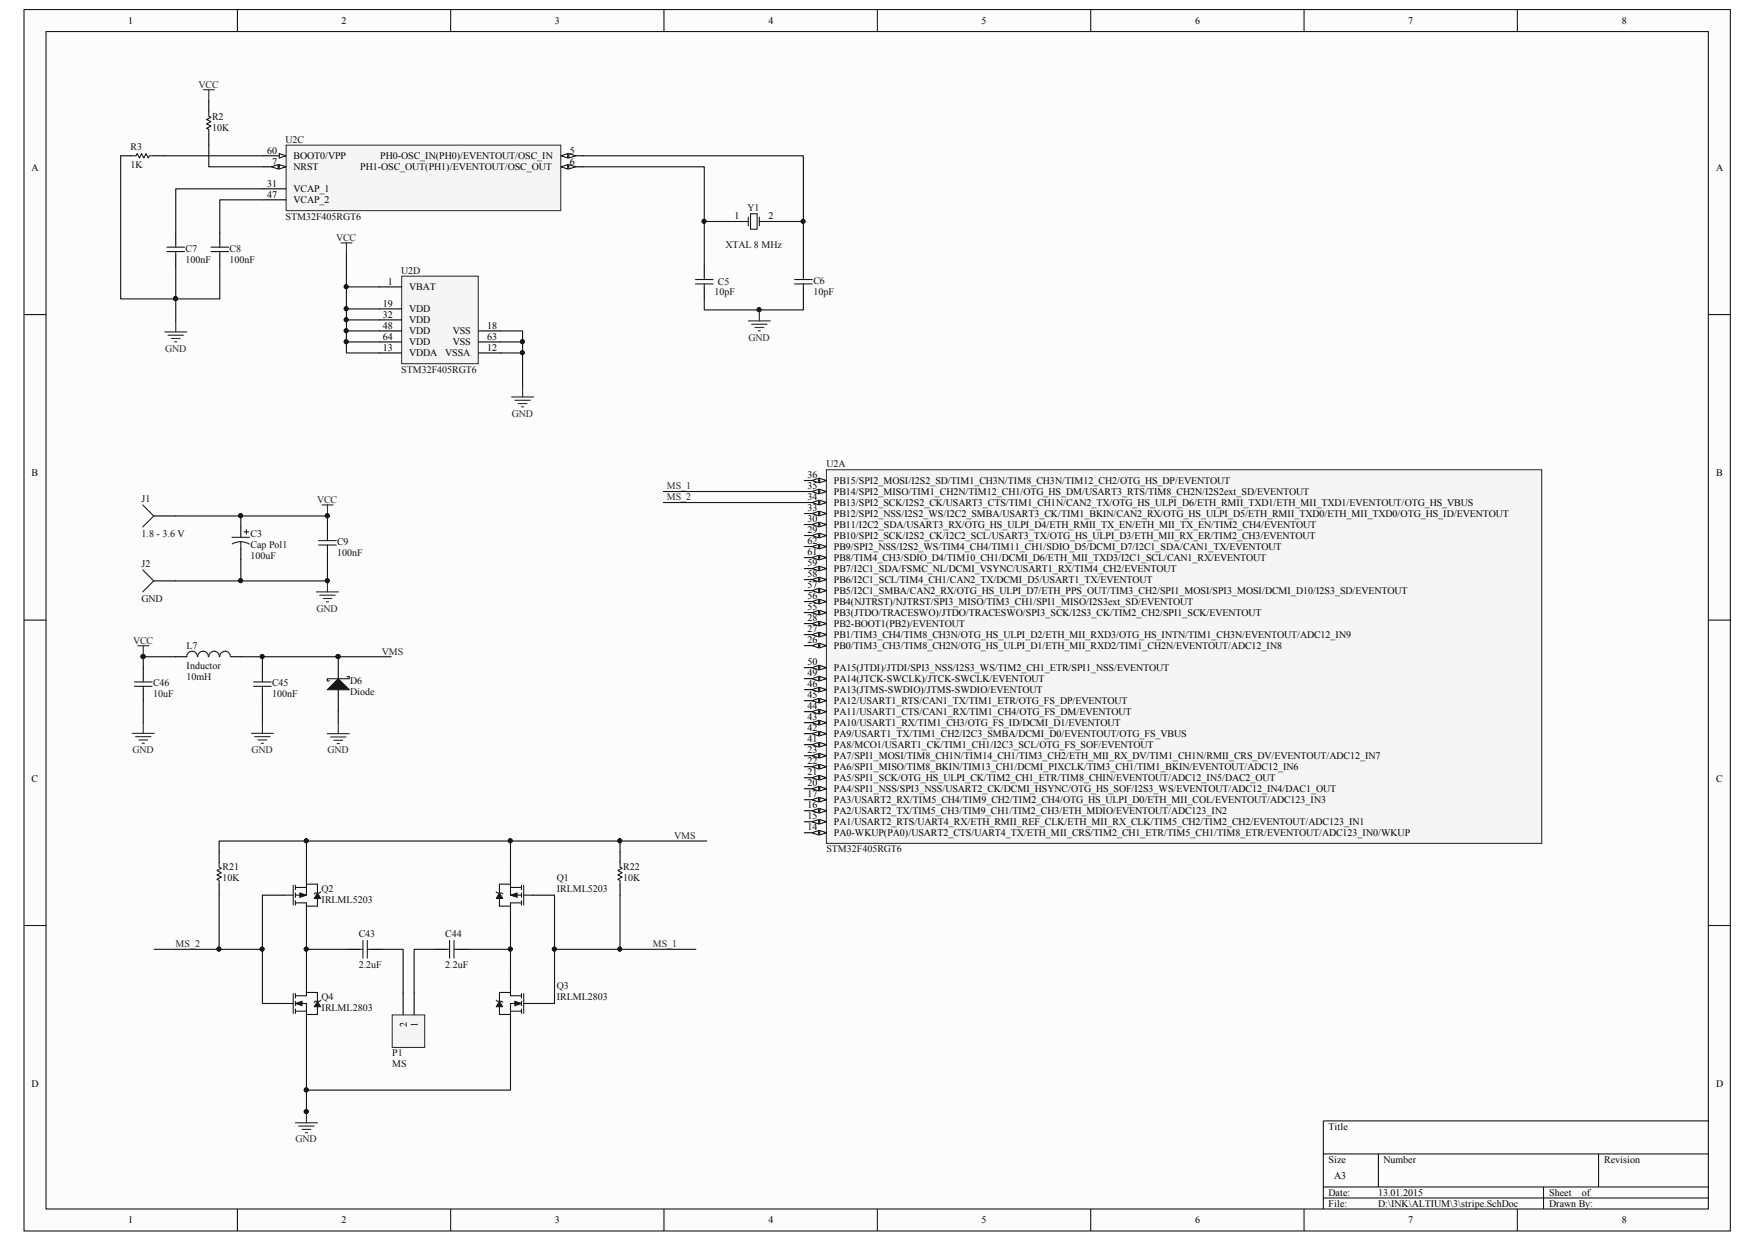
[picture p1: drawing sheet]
<svg xmlns="http://www.w3.org/2000/svg" width="297mm" height="210mm" viewBox="0 0 297 210" stroke-linecap="round" stroke-linejoin="round" font-family="sans-serif">
<defs><g id="words">
<g font-size="1.7">
<text x="21.7" y="4">1</text>
<text x="57.8" y="4">2</text>
<text x="93.9" y="4">3</text>
<text x="130" y="4">4</text>
<text x="166.1" y="4">5</text>
<text x="202.3" y="4">6</text>
<text x="238.3" y="4">7</text>
<text x="274.5" y="4">8</text>
<text x="5.3" y="28.9">A</text>
<text x="45.2" y="26">60</text>
<text x="46.1" y="27.9">7</text>
<text x="49.7" y="26.9">BOOT0/VPP</text>
<text x="49.7" y="28.8">NRST</text>
<text x="61" y="28.8">PH1-OSC_OUT(PH1)/EVENTOUT/OSC_OUT</text>
<text x="64.3" y="26.9">PH0-OSC_IN(PH0)/EVENTOUT/OSC_IN</text>
<text x="96.4" y="26">5</text>
<text x="96.4" y="27.9">6</text>
<text x="290.5" y="28.9">A</text>
<text x="45.2" y="31.6">31</text>
<text x="45.2" y="33.5">47</text>
<text x="49.7" y="32.5">VCAP_1</text>
<text x="49.7" y="34.4">VCAP_2</text>
<text x="124.3" y="37.1">1</text>
<text x="130" y="37.1">2</text>
<text x="64.8" y="51.9">19</text>
<text x="64.8" y="53.8">32</text>
<text x="65.6" y="48.2">1</text>
<text x="69.3" y="49.1">VBAT</text>
<text x="69.3" y="52.8">VDD</text>
<text x="64.8" y="55.6">48</text>
<text x="64.8" y="57.5">64</text>
<text x="64.8" y="59.4">13</text>
<text x="69.3" y="54.7">VDD</text>
<text x="69.3" y="56.6">VDD</text>
<text x="69.3" y="58.4">VDD</text>
<text x="76.6" y="56.6">VSS</text>
<text x="76.6" y="58.4">VSS</text>
<text x="82.5" y="55.6">18</text>
<text x="82.5" y="57.5">63</text>
<text x="82.5" y="59.4">12</text>
<text x="69.3" y="60.3">VDDA</text>
<text x="75.4" y="60.3">VSSA</text>
<text x="5.3" y="80.6">B</text>
<text x="136.7" y="82.8">35</text>
<text x="136.7" y="81">36</text>
<text x="141.1" y="83.7">PB14/SPI2_MISO/TIM1_CH2N/TIM12_CH1/OTG_HS_DM/USART3_RTS/TIM8_CH2N/I2S2ext_SD/EVENTOUT</text>
<text x="141.1" y="81.9">PB15/SPI2_MOSI/I2S2_SD/TIM1_CH3N/TIM8_CH3N/TIM12_CH2/OTG_HS_DP/EVENTOUT</text>
<text x="290.5" y="80.6">B</text>
<text x="136.7" y="88.4">30</text>
<text x="136.7" y="86.5">33</text>
<text x="136.7" y="84.7">34</text>
<text x="141.1" y="89.3">PB11/I2C2_SDA/USART3_RX/OTG_HS_ULPI_D4/ETH_RMII_TX_EN/ETH_MII_TX_EN/TIM2_CH4/EVENTOUT</text>
<text x="141.1" y="87.5">PB12/SPI2_NSS/I2S2_WS/I2C2_SMBA/USART3_CK/TIM1_BKIN/CAN2_RX/OTG_HS_ULPI_D5/ETH_RMII_TXD0/ETH_MII_TXD0/OTG_HS_ID/EVENTOUT</text>
<text x="141.1" y="85.6">PB13/SPI2_SCK/I2S2_CK/USART3_CTS/TIM1_CH1N/CAN2_TX/OTG_HS_ULPI_D6/ETH_RMII_TXD1/ETH_MII_TXD1/EVENTOUT/OTG_HS_VBUS</text>
<text x="136.7" y="95.9">59</text>
<text x="136.7" y="94">61</text>
<text x="136.7" y="92.1">62</text>
<text x="136.7" y="90.3">29</text>
<text x="141.1" y="94.9">PB8/TIM4_CH3/SDIO_D4/TIM10_CH1/DCMI_D6/ETH_MII_TXD3/I2C1_SCL/CAN1_RX/EVENTOUT</text>
<text x="141.1" y="93.1">PB9/SPI2_NSS/I2S2_WS/TIM4_CH4/TIM11_CH1/SDIO_D5/DCMI_D7/I2C1_SDA/CAN1_TX/EVENTOUT</text>
<text x="141.1" y="91.2">PB10/SPI2_SCK/I2S2_CK/I2C2_SCL/USART3_TX/OTG_HS_ULPI_D3/ETH_MII_RX_ER/TIM2_CH3/EVENTOUT</text>
<text x="136.7" y="101.4">56</text>
<text x="136.7" y="99.6">57</text>
<text x="136.7" y="97.7">58</text>
<text x="141.1" y="100.5">PB5/I2C1_SMBA/CAN2_RX/OTG_HS_ULPI_D7/ETH_PPS_OUT/TIM3_CH2/SPI1_MOSI/SPI3_MOSI/DCMI_D10/I2S3_SD/EVENTOUT</text>
<text x="141.1" y="98.7">PB6/I2C1_SCL/TIM4_CH1/CAN2_TX/DCMI_D5/USART1_TX/EVENTOUT</text>
<text x="141.1" y="96.8">PB7/I2C1_SDA/FSMC_NL/DCMI_VSYNC/USART1_RX/TIM4_CH2/EVENTOUT</text>
<text x="136.7" y="107">27</text>
<text x="136.7" y="105.2">28</text>
<text x="136.7" y="103.3">55</text>
<text x="141.1" y="108">PB1/TIM3_CH4/TIM8_CH3N/OTG_HS_ULPI_D2/ETH_MII_RXD3/OTG_HS_INTN/TIM1_CH3N/EVENTOUT/ADC12_IN9</text>
<text x="141.1" y="106.1">PB2-BOOT1(PB2)/EVENTOUT</text>
<text x="141.1" y="104.2">PB3(JTDO/TRACESWO)/JTDO/TRACESWO/SPI3_SCK/I2S3_CK/TIM2_CH2/SPI1_SCK/EVENTOUT</text>
<text x="141.1" y="102.4">PB4(NJTRST)/NJTRST/SPI3_MISO/TIM3_CH1/SPI1_MISO/I2S3ext_SD/EVENTOUT</text>
<text x="136.7" y="112.6">50</text>
<text x="136.7" y="108.9">26</text>
<text x="141.1" y="113.6">PA15(JTDI)/JTDI/SPI3_NSS/I2S3_WS/TIM2_CH1_ETR/SPI1_NSS/EVENTOUT</text>
<text x="141.1" y="109.8">PB0/TIM3_CH3/TIM8_CH2N/OTG_HS_ULPI_D1/ETH_MII_RXD2/TIM1_CH2N/EVENTOUT/ADC12_IN8</text>
<text x="136.7" y="118.2">45</text>
<text x="136.7" y="116.3">46</text>
<text x="136.7" y="114.5">49</text>
<text x="141.1" y="119.1">PA12/USART1_RTS/CAN1_TX/TIM1_ETR/OTG_FS_DP/EVENTOUT</text>
<text x="141.1" y="117.3">PA13(JTMS-SWDIO)/JTMS-SWDIO/EVENTOUT</text>
<text x="141.1" y="115.4">PA14(JTCK-SWCLK)/JTCK-SWCLK/EVENTOUT</text>
<text x="136.7" y="125.7">41</text>
<text x="136.7" y="123.8">42</text>
<text x="136.7" y="121.9">43</text>
<text x="136.7" y="120.1">44</text>
<text x="141.1" y="124.7">PA9/USART1_TX/TIM1_CH2/I2C3_SMBA/DCMI_D0/EVENTOUT/OTG_FS_VBUS</text>
<text x="141.1" y="122.9">PA10/USART1_RX/TIM1_CH3/OTG_FS_ID/DCMI_D1/EVENTOUT</text>
<text x="141.1" y="121">PA11/USART1_CTS/CAN1_RX/TIM1_CH4/OTG_FS_DM/EVENTOUT</text>
<text x="136.7" y="131.2">21</text>
<text x="136.7" y="129.4">22</text>
<text x="136.7" y="127.5">23</text>
<text x="141.1" y="130.3">PA6/SPI1_MISO/TIM8_BKIN/TIM13_CH1/DCMI_PIXCLK/TIM3_CH1/TIM1_BKIN/EVENTOUT/ADC12_IN6</text>
<text x="141.1" y="128.5">PA7/SPI1_MOSI/TIM8_CH1N/TIM14_CH1/TIM3_CH2/ETH_MII_RX_DV/TIM1_CH1N/RMII_CRS_DV/EVENTOUT/ADC12_IN7</text>
<text x="141.1" y="126.6">PA8/MCO1/USART1_CK/TIM1_CH1/I2C3_SCL/OTG_FS_SOF/EVENTOUT</text>
<text x="5.3" y="132.3">C</text>
<text x="136.7" y="136.8">16</text>
<text x="136.7" y="135">17</text>
<text x="136.7" y="133.1">20</text>
<text x="141.1" y="137.8">PA2/USART2_TX/TIM5_CH3/TIM9_CH1/TIM2_CH3/ETH_MDIO/EVENTOUT/ADC123_IN2</text>
<text x="141.1" y="135.9">PA3/USART2_RX/TIM5_CH4/TIM9_CH2/TIM2_CH4/OTG_HS_ULPI_D0/ETH_MII_COL/EVENTOUT/ADC123_IN3</text>
<text x="141.1" y="134">PA4/SPI1_NSS/SPI3_NSS/USART2_CK/DCMI_HSYNC/OTG_HS_SOF/I2S3_WS/EVENTOUT/ADC12_IN4/DAC1_OUT</text>
<text x="141.1" y="132.2">PA5/SPI1_SCK/OTG_HS_ULPI_CK/TIM2_CH1_ETR/TIM8_CHIN/EVENTOUT/ADC12_IN5/DAC2_OUT</text>
<text x="290.5" y="132.3">C</text>
<text x="136.7" y="140.6">14</text>
<text x="136.7" y="138.7">15</text>
<text x="141.1" y="141.5">PA0-WKUP(PA0)/USART2_CTS/UART4_TX/ETH_MII_CRS/TIM2_CH1_ETR/TIM5_CH1/TIM8_ETR/EVENTOUT/ADC123_IN0/WKUP</text>
<text x="141.1" y="139.6">PA1/USART2_RTS/UART4_RX/ETH_RMII_REF_CLK/ETH_MII_RX_CLK/TIM5_CH2/TIM2_CH2/EVENTOUT/ADC123_IN1</text>
<text x="68.8" y="173.9" transform="rotate(-90 68.8 173.9)">2</text>
<text x="70.7" y="173.9" transform="rotate(-90 70.7 173.9)">1</text>
<text x="5.3" y="184">D</text>
<text x="290.5" y="184">D</text>
<text x="224.9" y="191.3">Title</text>
<text x="224.9" y="196.9">Size</text>
<text x="234.2" y="196.9">Number</text>
<text x="271.5" y="196.9">Revision</text>
<text x="224.9" y="202.5">Date:</text>
<text x="225.8" y="199.7">A3</text>
<text x="233.3" y="202.5">13.01.2015</text>
<text x="262.2" y="202.5">Sheet</text>
<text x="267.7" y="202.5">of</text>
<text x="21.7" y="207.1">1</text>
<text x="57.8" y="207.1">2</text>
<text x="93.9" y="207.1">3</text>
<text x="130" y="207.1">4</text>
<text x="166.1" y="207.1">5</text>
<text x="202.3" y="207.1">6</text>
<text x="224.9" y="204.3">File:</text>
<text x="233.3" y="204.3">D:\INK\ALTIUM\3\stripe.SchDoc</text>
<text x="238.3" y="207.1">7</text>
<text x="262.2" y="204.3">Drawn By:</text>
<text x="274.5" y="207.1">8</text>
</g>
<g font-size="1.7" fill="#262626">
<text x="33.6" y="14.8">VCC</text>
<text x="56.9" y="40.7">VCC</text>
<text x="27.9" y="59.5">GND</text>
<text x="126.7" y="57.7">GND</text>
<text x="86.6" y="70.5">GND</text>
<text x="112.9" y="82.8">MS_1</text>
<text x="53.7" y="85.1">VCC</text>
<text x="112.9" y="84.7">MS_2</text>
<text x="53.6" y="103.6">GND</text>
<text x="22.5" y="109">VCC</text>
<text x="64.6" y="110.8">VMS</text>
<text x="22.4" y="127.5">GND</text>
<text x="42.6" y="127.5">GND</text>
<text x="55.5" y="127.5">GND</text>
<text x="114.1" y="142">VMS</text>
<text x="29.7" y="160.4">MS_2</text>
<text x="110.5" y="160.4">MS_1</text>
<text x="50" y="193.4">GND</text>
</g>
<g font-size="1.7" fill="#0e0e0e">
<text x="35.9" y="22.1">10K</text>
<text x="35.9" y="20.2">R2</text>
<text x="22.1" y="28.5">1K</text>
<text x="22.1" y="25.4">R3</text>
<text x="48.3" y="24.1">U2C</text>
<text x="126.5" y="35.7">Y1</text>
<text x="48.3" y="37.2">STM32F405RGT6</text>
<text x="31.4" y="44.5">100nF</text>
<text x="31.4" y="42.6">C7</text>
<text x="38.9" y="44.5">100nF</text>
<text x="38.9" y="42.6">C8</text>
<text x="67.9" y="46.3">U2D</text>
<text x="122.8" y="42">XTAL 8 MHz</text>
<text x="120.9" y="50">10pF</text>
<text x="121.5" y="48.2">C5</text>
<text x="137.7" y="50">10pF</text>
<text x="137.7" y="48.1">C6</text>
<text x="67.9" y="63.1">STM32F405RGT6</text>
<text x="139.9" y="79.1">U2A</text>
<text x="24" y="84.9">J1</text>
<text x="24" y="90.9">1.8 - 3.6 V</text>
<text x="24" y="95.9">J2</text>
<text x="42.4" y="94.7">100uF</text>
<text x="42.4" y="90.9">C3</text>
<text x="42.4" y="92.8">Cap Pol1</text>
<text x="57.1" y="94.2">100nF</text>
<text x="57.1" y="92.3">C9</text>
<text x="24" y="101.9">GND</text>
<text x="31.6" y="109.9">L7</text>
<text x="31.6" y="113.2">Inductor</text>
<text x="25.9" y="118">10uF</text>
<text x="25.9" y="116.2">C46</text>
<text x="31.6" y="115.1">10mH</text>
<text x="46.1" y="118">100nF</text>
<text x="46.1" y="116.2">C45</text>
<text x="59.3" y="115.8">D6</text>
<text x="59.3" y="117.7">Diode</text>
<text x="37.7" y="149.2">10K</text>
<text x="37.7" y="147.3">R21</text>
<text x="94.2" y="149.1">Q1</text>
<text x="105.5" y="149.2">10K</text>
<text x="105.5" y="147.3">R22</text>
<text x="139.9" y="144.3">STM32F405RGT6</text>
<text x="54.4" y="151">Q2</text>
<text x="54.4" y="152.8">IRLML5203</text>
<text x="94.2" y="151">IRLML5203</text>
<text x="60.7" y="158.7">C43</text>
<text x="75.4" y="158.7">C44</text>
<text x="60.7" y="163.8">2.2uF</text>
<text x="75.4" y="163.8">2.2uF</text>
<text x="94.2" y="167.5">Q3</text>
<text x="54.4" y="169.3">Q4</text>
<text x="54.4" y="171.2">IRLML2803</text>
<text x="94.2" y="169.3">IRLML2803</text>
<text x="66.4" y="178.8">P1</text>
<text x="66.4" y="180.7">MS</text>
</g>
</g></defs>
<path d="M4.1 1.7h288.8v206.7h-288.8z" fill="#fcfcfc"/>
<path d="M4.1 1.6h288.8v206.8h-288.8z" fill="none" stroke="#000" stroke-width=".17"/>
<path d="M7.9 5.4h281.2v199.3h-281.2z" fill="#fcfcfc"/>
<g fill="none" stroke="#000" stroke-width=".17">
<path d="M7.8 5.3h281.3v199.4h-281.3zM40.2 1.6v3.7M76.3 1.6v3.7M112.4 1.6v3.7M148.5 1.6v3.7M184.6 1.6v3.7M220.7 1.6v3.7M256.8 1.6v3.7M4.1 53.3h3.7M289.2 53.3h3.7M4.1 105h3.7M289.2 105h3.7"/>
<path d="M4.1 156.7h3.7M289.2 156.7h3.7M224 195.3h65.2M233.3 195.3v5.6M270.6 195.3v5.6M289.2 189.7h-65.2v15M40.2 204.7v3.7M76.3 204.7v3.7M112.4 204.7v3.7M148.5 204.7v3.7M184.6 204.7v3.7M220.7 204.7v3.7"/>
<path d="M224 200.9h65.2M224 202.8h65.2M256.8 204.7v3.7M261.2 200.9v3.8"/>
</g>
<path d="M37.1 144.2v1.9M37.1 149.8v1.8M104.9 144.2v1.9M104.9 149.8v1.8M59 160.7h1.9M62.7 160.7h1.9M73.7 160.7h1.8M77.4 160.7h1.9" fill="none" stroke="#000" stroke-width=".19"/>
<path d="M37.1 146.1v.7l.4 .2-.8 .4 .8 .3-.8 .4 .8 .4-.8 .3 .4 .2v.8M61.4 159.2v3M62.2 159.2v3M76.1 159.2v3M76.8 159.2v3M104.9 146.1v.7l.4 .2-.7 .4 .7 .3-.7 .4 .7 .4-.7 .3 .3 .2v.8M60.9 160.7h.5M62.2 160.7h.5M75.5 160.7h.6M76.8 160.7h.6" fill="none" stroke="#1c1c1c" stroke-width=".19"/>
<path d="M50 190.1h3.7M50.6 190.6h2.6M51.1 191.2h1.5M51.7 191.7h.4M51.9 188.2v1.9" fill="none" stroke="#262626" stroke-width=".19"/>
<circle cx="51.8" cy="188.2" r=".34" fill="#0e0e0e" stroke="#0e0e0e" stroke-width=".17"/>
<path d="M66.5 171.9h5.4v5.4h-5.4z" fill="#f5f5f5"/>
<path d="M66.4 171.8h5.5v5.5h-5.5z" fill="none" stroke="#262626" stroke-width=".17"/>
<g fill="none" stroke="#000" stroke-width=".19">
<path d="M29.7 111.2h1.9M39.1 111.2h1.8M44.4 113v1.9M44.4 116.7v1.9M44.4 151.5h3.7M51.9 145.9v3.8M51.9 153.4v3.7M86.4 145.9v3.8M86.4 153.4v3.7M90.1 151.5h3.8M44.4 169.9h3.7M51.9 164.3v3.7"/>
<path d="M51.9 171.7v3.8M68.2 168v3.8M70.1 168v3.8M86.4 164.3v3.7M86.4 171.7v3.8M90.1 169.9h3.8"/>
</g>
<g fill="none" stroke="#1c1c1c" stroke-width=".19">
<path d="M33.4 111.2a.89 .89 0 0 0-.9-1 .89 .89 0 0 0-.9 1M35.3 111.2a.89 .89 0 0 0-.9-1 .89 .89 0 0 0-.9 1M37.1 111.2a.89 .89 0 0 0-.9-1 .89 .89 0 0 0-.9 1M39 111.2a.89 .89 0 0 0-.9-1 .89 .89 0 0 0-.9 1M42.9 116.2h3M42.9 115.4h3M44.4 114.9v.5M44.4 116.2v.5M48.1 151.5h1.5M49.6 149.9v3.3M50 150.2h1.9M50 149.9v.7"/>
<path d="M50 151.2v.7M50 152.5v.7M53.7 152.1v1.3h-1.8v-.6h-1.9M53.7 151.2v-1.5h-1.8v1.8h-1.9M54.3 151l-.2 .2h-.7l-.2 .1M84 151l.2 .2h.7l.2 .1M84.5 151.2v-1.5h1.9v1.8h1.9M84.5 152.1v1.3h1.9v-.6h1.9M86.4 150.2h1.9M88.3 149.9v.7M88.3 151.2v.7M88.3 152.5v.7"/>
<path d="M88.6 151.5h1.5M88.6 149.9v3.3M48.1 169.9h1.5M49.6 168.2v3.3M50 168.6h1.9v-.6h1.8v1.5M50 169.9h1.9v1.8h1.8v-1.3M50 171.2h1.9M50 168.2v.7M50 169.5v.7M50 170.8v.7M54.3 169.3l-.2 .2h-.7l-.2 .2M84 169.3l.2 .2h.7l.2 .2"/>
<path d="M86.4 171.2h1.9M88.3 168.6h-1.9v-.6h-1.9v1.5M88.3 169.9h-1.9v1.8h-1.9v-1.3M88.3 168.2v.7M88.3 169.5v.7M88.3 170.8v.7M88.6 168.2v3.3M88.6 169.9h1.5"/>
</g>
<g fill="#1c1c1c" stroke="#1c1c1c" stroke-width=".17">
<path d="M86.4 151.5l1.1-.3v.7z"/>
<path d="M84.5 151.2l.6 .9h-1.1z"/>
<path d="M87.1 169.5l1.2 .4-1.2 .3z"/>
<path d="M84.5 169.5l.6 .9h-1.1z"/>
<path d="M50 169.9l1.1-.4v.7z"/>
<path d="M53.7 169.5l.6 .9h-1.1z"/>
<path d="M50.7 151.2l1.2 .3-1.2 .4z"/>
<path d="M53.7 151.2l.6 .9h-1.1z"/>
</g>
<path d="M42.6 124.1h3.7M43.1 124.7h2.6M43.7 125.3h1.5M44.2 125.8h.4M44.4 122.3v1.8" fill="none" stroke="#262626" stroke-width=".19"/>
<path d="M48.5 24.7h46.4v11h-46.4z" fill="#f5f5f5"/>
<path d="M48.4 24.6h46.5v11.1h-46.5z" fill="none" stroke="#262626" stroke-width=".17"/>
<path d="M95 26.4h3.7" fill="none" stroke="#000" stroke-width=".19"/>
<g fill="#fcfcfc" stroke="#000" stroke-width=".17">
<path d="M95 26.4l1.1-.4v.7z"/>
<path d="M96.3 26l1.1 .4-1.1 .3z"/>
</g>
<path d="M95 28.2h3.7" fill="none" stroke="#000" stroke-width=".19"/>
<g fill="#fcfcfc" stroke="#000" stroke-width=".17">
<path d="M95 28.2l1.1-.3v.7z"/>
<path d="M96.3 27.9l1.1 .3-1.1 .4z"/>
</g>
<path d="M44.7 26.4h3.7" fill="none" stroke="#000" stroke-width=".19"/>
<path d="M47.3 26l1.1 .4-1.1 .3z" fill="#fcfcfc" stroke="#000" stroke-width=".17"/>
<path d="M44.7 28.2h3.7" fill="none" stroke="#000" stroke-width=".19"/>
<g fill="#fcfcfc" stroke="#000" stroke-width=".17">
<path d="M47.3 27.9l1.1 .3-1.1 .4z"/>
<path d="M46 28.2l1.1-.3v.7z"/>
</g>
<g fill="none" stroke="#000" stroke-width=".19">
<path d="M35.3 17.1v1.8M20.4 26.4h1.9M26 26.4h1.9M29.7 39.4v1.9M35.3 22.6v1.9M37.2 39.4v1.9M44.7 32h3.7M44.7 33.8h3.7M122.9 37.5h3.8M128.5 37.5h3.7M29.7 43.1v1.9M37.2 43.1v1.9"/>
<path d="M119.2 44.9v1.9M119.2 48.6v1.9M136 44.9v1.9M136 48.6v1.9"/>
</g>
<path d="M34.4 15.2h1.9M35.3 15.2v1.9M27.9 56.2h3.7M28.4 56.7h2.7M29 57.3h1.5M29.6 57.9h.3M29.7 54.3v1.9M126.7 54.3h3.7M127.2 54.9h2.6M127.8 55.4h1.5M128.3 56h.4M128.5 52.5v1.8" fill="none" stroke="#262626" stroke-width=".19"/>
<g fill="none" stroke="#1c1c1c" stroke-width=".19">
<path d="M35.3 18.9v.8l.4 .2-.7 .3 .7 .4-.7 .4 .7 .3-.7 .4 .3 .2v.7M22.3 26.4h.7l.2-.4 .4 .7 .4-.7 .3 .7 .4-.7 .4 .7 .2-.3h.7M126.7 36.8v1.4M127 36.2h1.1v2.6h-1.1zM128.5 36.8v1.4M28.3 41.8h2.9M28.3 42.6h2.9M29.7 41.3v.5M29.7 42.6v.5M35.7 41.8h3M35.7 42.6h3M37.2 41.3v.5"/>
<path d="M37.2 42.6v.5M117.7 47.3h3M117.7 48.1h3M119.2 46.8v.5M119.2 48.1v.5M134.5 47.3h3M134.5 48.1h3M136 46.8v.5M136 48.1v.5"/>
</g>
<circle cx="128.5" cy="52.4" r=".33" fill="#0e0e0e" stroke="#0e0e0e" stroke-width=".17"/>
<path d="M140 79.6h120.9v63.2h-120.9z" fill="#f5f5f5"/>
<path d="M139.9 79.5h121v63.3h-121z" fill="none" stroke="#262626" stroke-width=".17"/>
<path d="M136.1 141h3.8" fill="none" stroke="#000" stroke-width=".19"/>
<g fill="#fcfcfc" stroke="#000" stroke-width=".17">
<path d="M138.8 140.6l1.1 .4-1.1 .3z"/>
<path d="M137.4 141l1.2-.4v.7z"/>
</g>
<path d="M136.1 139.1h3.8" fill="none" stroke="#000" stroke-width=".19"/>
<g fill="#fcfcfc" stroke="#000" stroke-width=".17">
<path d="M138.8 138.7l1.1 .4-1.1 .4z"/>
<path d="M137.4 139.1l1.2-.4v.8z"/>
</g>
<path d="M136.1 137.2h3.8" fill="none" stroke="#000" stroke-width=".19"/>
<g fill="#fcfcfc" stroke="#000" stroke-width=".17">
<path d="M138.8 136.9l1.1 .3-1.1 .4z"/>
<path d="M137.4 137.2l1.2-.3v.7z"/>
</g>
<path d="M136.1 135.4h3.8" fill="none" stroke="#000" stroke-width=".19"/>
<g fill="#fcfcfc" stroke="#000" stroke-width=".17">
<path d="M138.8 135l1.1 .4-1.1 .4z"/>
<path d="M137.4 135.4l1.2-.4v.8z"/>
</g>
<path d="M136.1 133.5h3.8" fill="none" stroke="#000" stroke-width=".19"/>
<g fill="#fcfcfc" stroke="#000" stroke-width=".17">
<path d="M138.8 133.1l1.1 .4-1.1 .4z"/>
<path d="M137.4 133.5l1.2-.4v.8z"/>
</g>
<path d="M136.1 131.6h3.8" fill="none" stroke="#000" stroke-width=".19"/>
<g fill="#fcfcfc" stroke="#000" stroke-width=".17">
<path d="M138.8 131.3l1.1 .3-1.1 .4z"/>
<path d="M137.4 131.6l1.2-.3v.7z"/>
</g>
<path d="M136.1 129.8h3.8" fill="none" stroke="#000" stroke-width=".19"/>
<g fill="#fcfcfc" stroke="#000" stroke-width=".17">
<path d="M138.8 129.4l1.1 .4-1.1 .4z"/>
<path d="M137.4 129.8l1.2-.4v.8z"/>
</g>
<path d="M136.1 127.9h3.8" fill="none" stroke="#000" stroke-width=".19"/>
<g fill="#fcfcfc" stroke="#000" stroke-width=".17">
<path d="M138.8 127.5l1.1 .4-1.1 .4z"/>
<path d="M137.4 127.9l1.2-.4v.8z"/>
</g>
<path d="M136.1 126.1h3.8" fill="none" stroke="#000" stroke-width=".19"/>
<g fill="#fcfcfc" stroke="#000" stroke-width=".17">
<path d="M138.8 125.7l1.1 .4-1.1 .3z"/>
<path d="M137.4 126.1l1.2-.4v.7z"/>
</g>
<path d="M136.1 124.2h3.8" fill="none" stroke="#000" stroke-width=".19"/>
<g fill="#fcfcfc" stroke="#000" stroke-width=".17">
<path d="M138.8 123.8l1.1 .4-1.1 .4z"/>
<path d="M137.4 124.2l1.2-.4v.8z"/>
</g>
<path d="M136.1 122.3h3.8" fill="none" stroke="#000" stroke-width=".19"/>
<g fill="#fcfcfc" stroke="#000" stroke-width=".17">
<path d="M138.8 122l1.1 .3-1.1 .4z"/>
<path d="M137.4 122.3l1.2-.3v.7z"/>
</g>
<path d="M136.1 120.5h3.8" fill="none" stroke="#000" stroke-width=".19"/>
<g fill="#fcfcfc" stroke="#000" stroke-width=".17">
<path d="M138.8 120.1l1.1 .4-1.1 .3z"/>
<path d="M137.4 120.5l1.2-.4v.7z"/>
</g>
<path d="M136.1 118.6h3.8" fill="none" stroke="#000" stroke-width=".19"/>
<g fill="#fcfcfc" stroke="#000" stroke-width=".17">
<path d="M138.8 118.2l1.1 .4-1.1 .4z"/>
<path d="M137.4 118.6l1.2-.4v.8z"/>
</g>
<path d="M136.1 116.7h3.8" fill="none" stroke="#000" stroke-width=".19"/>
<g fill="#fcfcfc" stroke="#000" stroke-width=".17">
<path d="M138.8 116.4l1.1 .3-1.1 .4z"/>
<path d="M137.4 116.7l1.2-.3v.7z"/>
</g>
<path d="M136.1 114.9h3.8" fill="none" stroke="#000" stroke-width=".19"/>
<g fill="#fcfcfc" stroke="#000" stroke-width=".17">
<path d="M138.8 114.5l1.1 .4-1.1 .4z"/>
<path d="M137.4 114.9l1.2-.4v.8z"/>
</g>
<path d="M136.1 113h3.8" fill="none" stroke="#000" stroke-width=".19"/>
<g fill="#fcfcfc" stroke="#000" stroke-width=".17">
<path d="M138.8 112.6l1.1 .4-1.1 .4z"/>
<path d="M137.4 113l1.2-.4v.8z"/>
</g>
<path d="M136.1 109.3h3.8" fill="none" stroke="#000" stroke-width=".19"/>
<g fill="#fcfcfc" stroke="#000" stroke-width=".17">
<path d="M138.8 108.9l1.1 .4-1.1 .4z"/>
<path d="M137.4 109.3l1.2-.4v.8z"/>
</g>
<path d="M136.1 107.4h3.8" fill="none" stroke="#000" stroke-width=".19"/>
<g fill="#fcfcfc" stroke="#000" stroke-width=".17">
<path d="M138.8 107.1l1.1 .3-1.1 .4z"/>
<path d="M137.4 107.4l1.2-.3v.7z"/>
</g>
<path d="M136.1 105.6h3.8" fill="none" stroke="#000" stroke-width=".19"/>
<g fill="#fcfcfc" stroke="#000" stroke-width=".17">
<path d="M138.8 105.2l1.1 .4-1.1 .3z"/>
<path d="M137.4 105.6l1.2-.4v.7z"/>
</g>
<path d="M136.1 103.7h3.8" fill="none" stroke="#000" stroke-width=".19"/>
<g fill="#fcfcfc" stroke="#000" stroke-width=".17">
<path d="M138.8 103.3l1.1 .4-1.1 .4z"/>
<path d="M137.4 103.7l1.2-.4v.8z"/>
</g>
<path d="M136.1 101.8h3.8" fill="none" stroke="#000" stroke-width=".19"/>
<g fill="#fcfcfc" stroke="#000" stroke-width=".17">
<path d="M138.8 101.5l1.1 .3-1.1 .4z"/>
<path d="M137.4 101.8l1.2-.3v.7z"/>
</g>
<path d="M136.1 100h3.8" fill="none" stroke="#000" stroke-width=".19"/>
<g fill="#fcfcfc" stroke="#000" stroke-width=".17">
<path d="M138.8 99.6l1.1 .4-1.1 .3z"/>
<path d="M137.4 100l1.2-.4v.7z"/>
</g>
<path d="M136.1 98.1h3.8" fill="none" stroke="#000" stroke-width=".19"/>
<g fill="#fcfcfc" stroke="#000" stroke-width=".17">
<path d="M138.8 97.7l1.1 .4-1.1 .4z"/>
<path d="M137.4 98.1l1.2-.4v.8z"/>
</g>
<path d="M136.1 96.2h3.8" fill="none" stroke="#000" stroke-width=".19"/>
<g fill="#fcfcfc" stroke="#000" stroke-width=".17">
<path d="M138.8 95.9l1.1 .3-1.1 .4z"/>
<path d="M137.4 96.2l1.2-.3v.7z"/>
</g>
<path d="M136.1 94.4h3.8" fill="none" stroke="#000" stroke-width=".19"/>
<g fill="#fcfcfc" stroke="#000" stroke-width=".17">
<path d="M138.8 94l1.1 .4-1.1 .4z"/>
<path d="M137.4 94.4l1.2-.4v.8z"/>
</g>
<path d="M136.1 92.5h3.8" fill="none" stroke="#000" stroke-width=".19"/>
<g fill="#fcfcfc" stroke="#000" stroke-width=".17">
<path d="M138.8 92.1l1.1 .4-1.1 .4z"/>
<path d="M137.4 92.5l1.2-.4v.8z"/>
</g>
<path d="M136.1 90.7h3.8" fill="none" stroke="#000" stroke-width=".19"/>
<g fill="#fcfcfc" stroke="#000" stroke-width=".17">
<path d="M138.8 90.3l1.1 .4-1.1 .3z"/>
<path d="M137.4 90.7l1.2-.4v.7z"/>
</g>
<path d="M136.1 88.8h3.8" fill="none" stroke="#000" stroke-width=".19"/>
<g fill="#fcfcfc" stroke="#000" stroke-width=".17">
<path d="M138.8 88.4l1.1 .4-1.1 .4z"/>
<path d="M137.4 88.8l1.2-.4v.8z"/>
</g>
<path d="M136.1 86.9h3.8" fill="none" stroke="#000" stroke-width=".19"/>
<g fill="#fcfcfc" stroke="#000" stroke-width=".17">
<path d="M138.8 86.6l1.1 .3-1.1 .4z"/>
<path d="M137.4 86.9l1.2-.3v.7z"/>
</g>
<path d="M136.1 85.1h3.8" fill="none" stroke="#000" stroke-width=".19"/>
<g fill="#fcfcfc" stroke="#000" stroke-width=".17">
<path d="M138.8 84.7l1.1 .4-1.1 .3z"/>
<path d="M137.4 85.1l1.2-.4v.7z"/>
</g>
<path d="M136.1 83.2h3.8" fill="none" stroke="#000" stroke-width=".19"/>
<g fill="#fcfcfc" stroke="#000" stroke-width=".17">
<path d="M138.8 82.8l1.1 .4-1.1 .4z"/>
<path d="M137.4 83.2l1.2-.4v.8z"/>
</g>
<path d="M136.1 81.3h3.8" fill="none" stroke="#000" stroke-width=".19"/>
<g fill="#fcfcfc" stroke="#000" stroke-width=".17">
<path d="M138.8 81l1.1 .3-1.1 .4z"/>
<path d="M137.4 81.3l1.2-.3v.7z"/>
</g>
<path d="M26 87.3h3.7M26 98.3h3.7M40.8 89.1v1.9M40.8 92.8v1.9M55.4 89.1v1.9M55.4 92.8v1.9M24.2 113v1.9M24.2 116.7v1.9" fill="none" stroke="#000" stroke-width=".19"/>
<g fill="none" stroke="#1c1c1c" stroke-width=".19">
<path d="M24.2 85.5l1.8 1.8-1.8 1.9M24.2 96.5l1.8 1.8-1.8 1.9M39.3 91h2.9M40.8 91.7l.7 .1 .7 .3M40.8 91.7l-.8 .1-.7 .3M40.8 91.7v1.1M41.3 90h.8M41.7 89.6v.8M53.9 91.5h3M53.9 92.3h3M55.4 91v.5M55.4 92.3v.5"/>
<path d="M22.8 116.2h2.9M22.8 115.4h2.9M24.2 114.9v.5M24.2 116.2v.5"/>
</g>
<path d="M54.5 85.5h1.9M55.4 85.5v1.8M55.4 98.3v1.9M53.6 100.2h3.7M54.1 100.8h2.6M54.7 101.3h1.5M55.2 101.9h.4M22.4 124.1h3.7M22.9 124.7h2.7M23.5 125.3h1.5M24.1 125.8h.3M24.2 122.3v1.8" fill="none" stroke="#262626" stroke-width=".19"/>
<g fill="#0e0e0e" stroke="#0e0e0e" stroke-width=".17">
<circle cx="55.4" cy="98.3" r=".33"/>
<circle cx="55.4" cy="87.3" r=".34"/>
</g>
<path d="M68.1 46.8h12.8v14.8h-12.8z" fill="#f5f5f5"/>
<path d="M68 46.8h12.9v14.8h-12.9z" fill="none" stroke="#262626" stroke-width=".17"/>
<path d="M64.2 48.6h3.8M64.2 52.3h3.8M64.2 54.2h3.8M64.2 56h3.8M64.2 57.9h3.8M64.2 59.7h3.8M81 56h3.7M81 57.9h3.7M81 59.7h3.7M57.3 111.2v3.7M57.3 116.8v3.7" fill="none" stroke="#000" stroke-width=".19"/>
<g fill="none" stroke="#262626" stroke-width=".19">
<path d="M57.7 41.1h1.9M58.6 41.1v1.9M86.6 67.2h3.7M87.1 67.8h2.7M87.7 68.3h1.5M88.3 68.9h.3M88.5 65.3v1.9M23.3 109.3h1.9M24.2 109.3v1.9M55.4 124.2h3.7M55.9 124.8h2.7M56.5 125.3h1.5"/>
<path d="M57.1 125.9h.3M57.3 122.3v1.9"/>
</g>
<g fill="#0e0e0e" stroke="#0e0e0e" stroke-width=".17">
<circle cx="57.2" cy="111.1" r=".33"/>
<circle cx="51.8" cy="160.7" r=".34"/>
<circle cx="86.4" cy="160.7" r=".34"/>
<circle cx="37" cy="160.7" r=".33"/>
<circle cx="44.4" cy="160.7" r=".33"/>
<circle cx="104.9" cy="160.7" r=".33"/>
<circle cx="93.8" cy="160.7" r=".34"/>
<circle cx="51.8" cy="142.3" r=".34"/>
<circle cx="86.4" cy="142.3" r=".34"/>
<circle cx="51.8" cy="184.5" r=".34"/>
<circle cx="51.8" cy="188.2" r=".34"/>
<circle cx="44.4" cy="111.1" r=".33"/>
<circle cx="29.7" cy="50.6" r=".33"/>
<circle cx="119.2" cy="37.5" r=".33"/>
<circle cx="128.5" cy="52.4" r=".33"/>
<circle cx="135.9" cy="37.5" r=".33"/>
<circle cx="24.2" cy="111.1" r=".33"/>
<circle cx="40.7" cy="87.3" r=".34"/>
<circle cx="40.7" cy="98.3" r=".33"/>
<circle cx="55.4" cy="87.3" r=".34"/>
<circle cx="55.4" cy="98.3" r=".33"/>
<circle cx="88.4" cy="59.7" r=".33"/>
<circle cx="88.4" cy="57.8" r=".33"/>
<circle cx="58.6" cy="48.5" r=".33"/>
<circle cx="58.6" cy="52.3" r=".33"/>
<circle cx="58.6" cy="54.1" r=".33"/>
<circle cx="58.6" cy="56" r=".33"/>
<circle cx="58.6" cy="57.8" r=".33"/>
<circle cx="104.9" cy="142.3" r=".33"/>
</g>
<path d="M55.4 116.8l1.9-1.9 1.8 1.9z" fill="#1c1c1c" stroke="#1c1c1c" stroke-width=".19"/>
<path d="M58.7 114.5h.4v.4h-3.7v.4h.4" fill="none" stroke="#1c1c1c" stroke-width=".19"/>
<g fill="none" stroke="#0e0e0e" stroke-width=".19">
<path d="M20.4 26.4v24.2h9.3v-5.6M27.9 26.4h16.8M35.3 24.5v3.7h9.4M44.7 33.8h-7.5v5.6M44.7 32h-15v7.4M98.7 28.2h20.5v16.7M98.7 26.4h37.3v18.5M119.2 37.5h3.7M132.2 37.5h3.8M37.2 45v5.6h-7.5v3.7M58.6 43v16.7h5.6M58.6 48.6h5.6"/>
<path d="M58.6 52.3h5.6M58.6 54.2h5.6M58.6 56h5.6M58.6 57.9h5.6M84.7 59.7h3.8v5.6M84.7 57.9h3.8v1.8M84.7 56h3.8v1.9M119.2 50.5v2h16.8v-2M29.7 87.3h11.1v1.8M40.8 94.7v3.6h-11.1M40.8 87.3h14.6v1.8M55.4 94.7v3.6h-14.6"/>
<path d="M112.3 85.1h23.8M112.3 83.2h23.8M24.2 118.6v3.7M29.7 111.2h-5.5v1.8M40.9 111.2h25.3M44.4 111.2v1.8M44.4 118.6v3.7M57.3 120.5v1.8M37.1 151.6v9.1h7.3M44.4 151.5v18.4M51.9 157.1v3.6h7.1M51.9 142.4h-14.8v1.8"/>
<path d="M86.4 157.1v3.6h-7.1M86.4 142.4v3.5M93.9 151.5v18.4M104.9 151.6v9.1h-11M104.9 144.2v-1.8h-53v3.5M104.9 142.4h14.7M26.1 160.7h11M51.9 175.5v12.7h-.1M51.9 160.7v3.6M64.6 160.7h3.6v7.3M73.7 160.7h-3.6v7.3M86.4 175.5v9h-34.5"/>
<path d="M86.4 160.7v3.6M104.9 160.7h12.9"/>
</g>
<use href="#words"/>
</svg>
